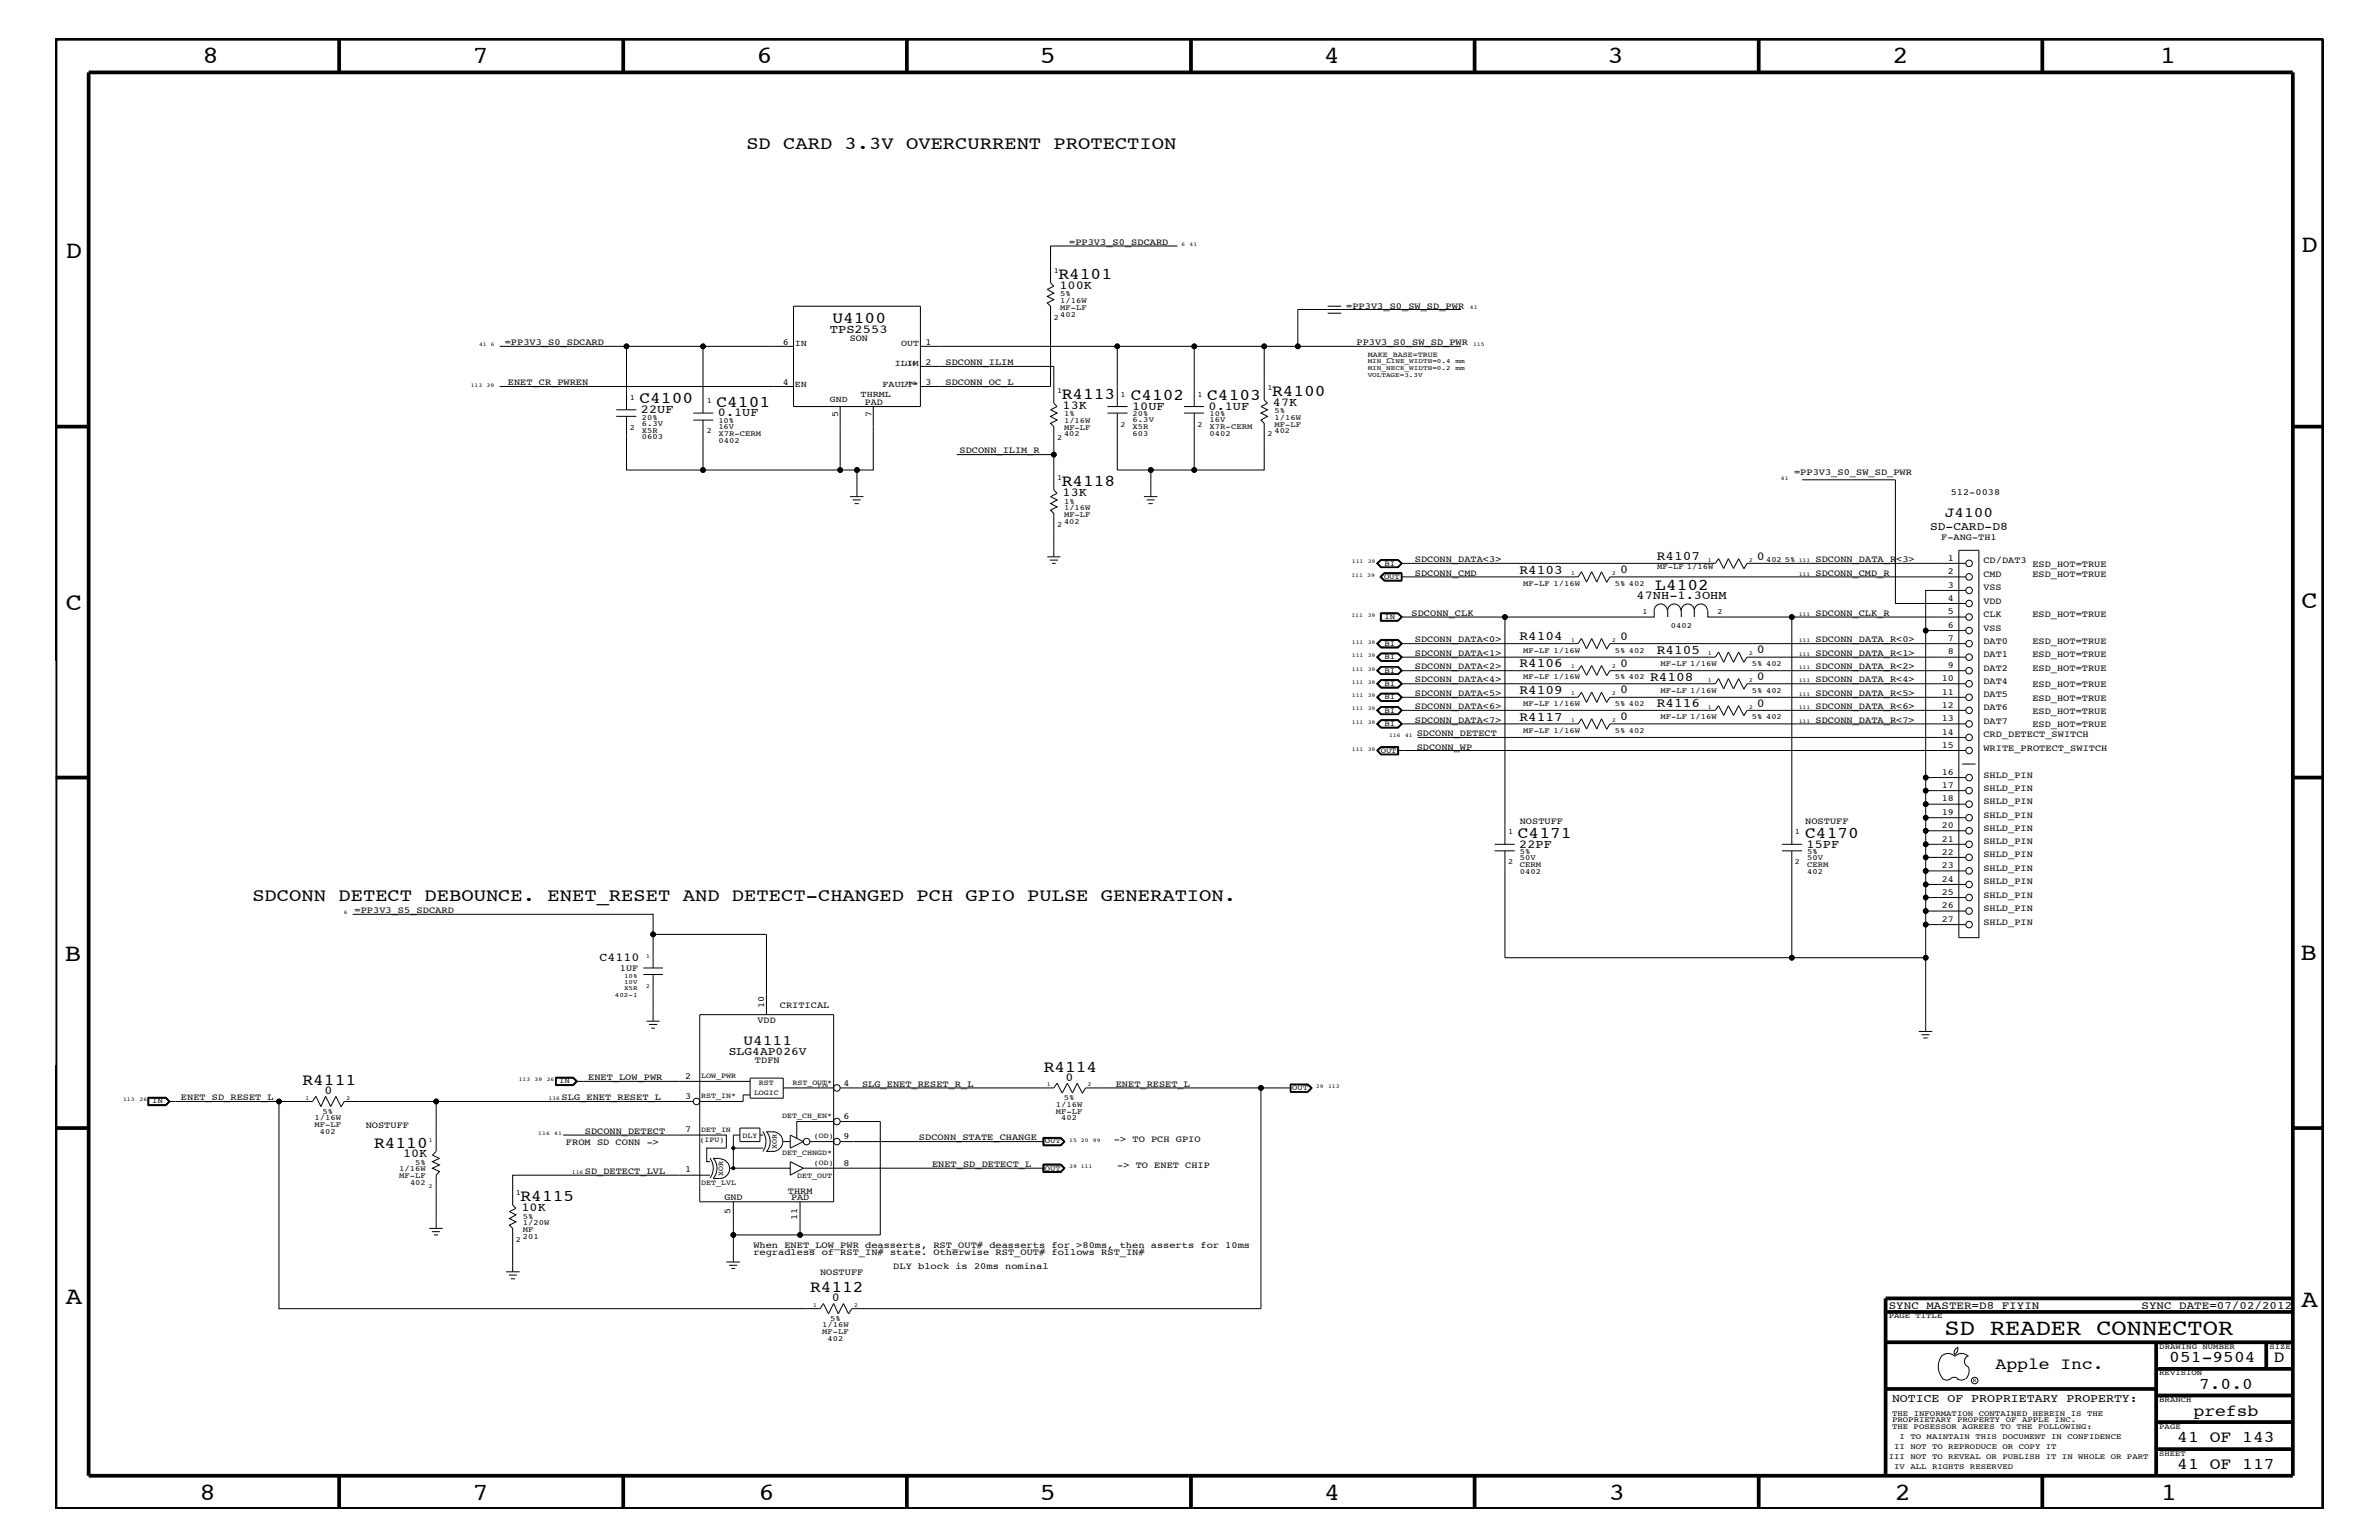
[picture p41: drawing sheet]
<svg xmlns="http://www.w3.org/2000/svg" width="432mm" height="279mm" viewBox="0 0 432 279" stroke-linecap="round" stroke-linejoin="round" font-family="sans-serif">
<defs><g id="words">
<g font-size="4.5">
<text x="36.7" y="11.5">8</text>
<text x="85.8" y="11.5">7</text>
<text x="137.3" y="11.5">6</text>
<text x="188.7" y="11.5">5</text>
<text x="240.3" y="11.5">4</text>
<text x="291.8" y="11.5">3</text>
<text x="343.5" y="11.5">2</text>
<text x="392" y="11.5">1</text>
<text x="11.9" y="46.8">D</text>
<text x="417.7" y="45.7">D</text>
<text x="11.9" y="110.6">C</text>
<text x="417.7" y="110.4">C</text>
<text x="11.8" y="174.3">B</text>
<text x="417.6" y="174.2">B</text>
<text x="11.9" y="236.7">A</text>
<text x="417.7" y="237.1">A</text>
<text x="36.2" y="272.1">8</text>
<text x="85.8" y="272.1">7</text>
<text x="137.7" y="272.1">6</text>
<text x="188.7" y="272.1">5</text>
<text x="240.4" y="272.1">4</text>
<text x="292" y="272.1">3</text>
<text x="343.9" y="272.1">2</text>
<text x="392.2" y="272.1">1</text>
</g>
<text font-size="4.1" x="352.9" y="242.3">SD READER CONNECTOR</text>
<g font-size="3.3">
<text x="135.5" y="27.1">SD CARD 3.3V OVERCURRENT PROTECTION</text>
<text x="45.8" y="163.5">SDCONN DETECT DEBOUNCE. ENET_RESET AND DETECT-CHANGED PCH GPIO PULSE GENERATION.</text>
</g>
<g font-size="3">
<text x="192.1" y="50.7">R4101</text>
<text x="151.1" y="58.6">U4100</text>
<text x="230.9" y="71.8">R4100</text>
<text x="116.1" y="73.2">C4100</text>
<text x="130" y="73.8">C4101</text>
<text x="192.7" y="72.4">R4113</text>
<text x="205.2" y="72.6">C4102</text>
<text x="219.1" y="72.6">C4103</text>
<text x="192.7" y="88.2">R4118</text>
<text x="300.4" y="107">L4102</text>
<text x="275.5" y="152">C4171</text>
<text x="327.7" y="152">C4170</text>
<text x="54.9" y="196.8">R4111</text>
<text x="189.4" y="194.4">R4114</text>
<text x="67.9" y="208.2">R4110</text>
<text x="94.5" y="217.9">R4115</text>
<text x="147" y="234.4">R4112</text>
<text x="362.2" y="248.4">Apple Inc.</text>
<text x="393.7" y="247.1">051-9504</text>
<text x="399.2" y="252">7.0.0</text>
<text x="412.7" y="247.1">D</text>
<text x="398.1" y="256.8">prefsb</text>
<text x="395.2" y="261.6">41 OF 143</text>
<text x="395.2" y="266.6">41 OF 117</text>
</g>
<g font-size="2.6">
<text x="353" y="93.8">J4100</text>
<text x="135" y="189.5">U4111</text>
</g>
<g font-size="2.4">
<text x="300.7" y="101.6">R4107</text>
<text x="275.8" y="104.1">R4103</text>
<text x="275.8" y="116.2">R4104</text>
<text x="300.7" y="118.6">R4105</text>
<text x="275.8" y="125.9">R4109</text>
<text x="275.8" y="121">R4106</text>
<text x="299.5" y="123.5">R4108</text>
<text x="275.8" y="130.8">R4117</text>
<text x="300.7" y="128.3">R4116</text>
</g>
<g font-size="2.2">
<text x="192.3" y="52.4">100K</text>
<text x="150.6" y="60.4">TPS2553</text>
<text x="116.3" y="75">22UF</text>
<text x="130.3" y="75.6">0.1UF</text>
<text x="192.9" y="74.3">13K</text>
<text x="205.5" y="74.4">10UF</text>
<text x="219.4" y="74.4">0.1UF</text>
<text x="231.1" y="73.7">47K</text>
<text x="192.9" y="90">13K</text>
<text x="318.9" y="101.5">0</text>
<text x="294.1" y="104">0</text>
<text x="297.1" y="108.7">47NH-1.3OHM</text>
<text x="294.1" y="116.1">0</text>
<text x="318.9" y="118.5">0</text>
<text x="294.1" y="125.8">0</text>
<text x="294.1" y="120.9">0</text>
<text x="318.9" y="123.4">0</text>
<text x="294.1" y="130.7">0</text>
<text x="318.9" y="128.2">0</text>
<text x="275.8" y="153.8">22PF</text>
<text x="327.9" y="153.8">15PF</text>
<text x="108.8" y="174.4">C4110</text>
<text x="193.4" y="196.1">0</text>
<text x="58.9" y="198.5">0</text>
<text x="73.2" y="210">10K</text>
<text x="94.7" y="219.7">10K</text>
<text x="151" y="236.1">0</text>
</g>
<g font-size="2.1">
<text x="350.3" y="96.2">SD-CARD-D8</text>
<text x="132.3" y="191.4">SLG4AP026V</text>
<text x="343.4" y="254.4">NOTICE OF PROPRIETARY PROPERTY:</text>
</g>
<g font-size="2">
<text x="342.8" y="237.4">SYNC_MASTER=D8_FIYIN</text>
<text x="388.7" y="237.4">SYNC_DATE=07/02/2012</text>
</g>
<g font-size="1.7">
<text x="194.1" y="44.4">=PP3V3_S0_SDCARD</text>
<text x="244.3" y="56">=PP3V3_S0_SW_SD_PWR</text>
<text x="91.6" y="62.6">=PP3V3_S0_SDCARD</text>
<text x="142.1" y="62.5">6</text>
<text x="154.2" y="61.9">SON</text>
<text x="168" y="62.6">1</text>
<text x="246.2" y="62.6">PP3V3_S0_SW_SD_PWR</text>
<text x="92.2" y="69.9">ENET_CR_PWREN</text>
<text x="142.1" y="69.8">4</text>
<text x="168" y="69.8">3</text>
<text x="168" y="66.2">2</text>
<text x="171.6" y="66.2">SDCONN_ILIM</text>
<text x="171.6" y="69.9">SDCONN_OC_L</text>
<text x="152.1" y="75.6" transform="rotate(-90 152.1 75.6)">5</text>
<text x="157" y="73.4">PAD</text>
<text x="158.2" y="75.6" transform="rotate(-90 158.2 75.6)">7</text>
<text x="174.2" y="82.2">SDCONN_ILIM_R</text>
<text x="325.6" y="86.2">=PP3V3_S0_SW_SD_PWR</text>
<text x="354.1" y="89.9">512-0038</text>
<text x="352.3" y="98">F-ANG-TH1</text>
<text x="353.6" y="101.8">1</text>
<text x="256.8" y="104.4">SDCONN_CMD</text>
<text x="256.8" y="102.1">SDCONN_DATA&lt;3&gt;</text>
<text x="329.5" y="104.4">SDCONN_CMD_R</text>
<text x="329.5" y="102.1">SDCONN_DATA_R&lt;3&gt;</text>
<text x="353.6" y="104.2">2</text>
<text x="353.6" y="106.6">3</text>
<text x="360" y="104.7">CMD</text>
<text x="360" y="107.1">VSS</text>
<text x="360" y="102.2">CD/DAT3</text>
<text x="368.9" y="104.7">ESD_HOT=TRUE</text>
<text x="368.9" y="102.9">ESD_HOT=TRUE</text>
<text x="256.2" y="111.7">SDCONN_CLK</text>
<text x="329.5" y="111.7">SDCONN_CLK_R</text>
<text x="353.6" y="113.9">6</text>
<text x="353.6" y="111.4">5</text>
<text x="353.6" y="109.1">4</text>
<text x="360" y="112">CLK</text>
<text x="360" y="109.5">VDD</text>
<text x="368.9" y="112">ESD_HOT=TRUE</text>
<text x="256.8" y="116.5">SDCONN_DATA&lt;0&gt;</text>
<text x="256.8" y="119">SDCONN_DATA&lt;1&gt;</text>
<text x="329.5" y="119">SDCONN_DATA_R&lt;1&gt;</text>
<text x="329.5" y="116.5">SDCONN_DATA_R&lt;0&gt;</text>
<text x="353.6" y="118.7">8</text>
<text x="353.6" y="116.4">7</text>
<text x="360" y="119.2">DAT1</text>
<text x="360" y="116.8">DAT0</text>
<text x="360" y="114.4">VSS</text>
<text x="368.9" y="119.2">ESD_HOT=TRUE</text>
<text x="368.9" y="116.8">ESD_HOT=TRUE</text>
<text x="256.8" y="123.8">SDCONN_DATA&lt;4&gt;</text>
<text x="256.8" y="121.4">SDCONN_DATA&lt;2&gt;</text>
<text x="329.5" y="121.4">SDCONN_DATA_R&lt;2&gt;</text>
<text x="329.5" y="123.8">SDCONN_DATA_R&lt;4&gt;</text>
<text x="352.5" y="123.6">10</text>
<text x="353.6" y="121.2">9</text>
<text x="360" y="121.7">DAT2</text>
<text x="360" y="124.1">DAT4</text>
<text x="368.9" y="121.7">ESD_HOT=TRUE</text>
<text x="368.9" y="124.7">ESD_HOT=TRUE</text>
<text x="256.8" y="128.7">SDCONN_DATA&lt;6&gt;</text>
<text x="256.8" y="131.1">SDCONN_DATA&lt;7&gt;</text>
<text x="256.8" y="126.3">SDCONN_DATA&lt;5&gt;</text>
<text x="329.5" y="128.7">SDCONN_DATA_R&lt;6&gt;</text>
<text x="329.5" y="126.3">SDCONN_DATA_R&lt;5&gt;</text>
<text x="329.5" y="131.1">SDCONN_DATA_R&lt;7&gt;</text>
<text x="352.5" y="128.5">12</text>
<text x="352.5" y="126">11</text>
<text x="352.5" y="130.8">13</text>
<text x="360" y="128.9">DAT6</text>
<text x="360" y="126.5">DAT5</text>
<text x="360" y="131.3">DAT7</text>
<text x="368.9" y="129.6">ESD_HOT=TRUE</text>
<text x="368.9" y="127.1">ESD_HOT=TRUE</text>
<text x="368.9" y="131.9">ESD_HOT=TRUE</text>
<text x="257.1" y="133.5">SDCONN_DETECT</text>
<text x="257.1" y="136">SDCONN_WP</text>
<text x="352.5" y="133.3">14</text>
<text x="352.5" y="135.7">15</text>
<text x="360" y="133.8">CRD_DETECT_SWITCH</text>
<text x="360" y="136.2">WRITE_PROTECT_SWITCH</text>
<text x="352.5" y="143">17</text>
<text x="352.5" y="140.6">16</text>
<text x="360" y="143.5">SHLD_PIN</text>
<text x="360" y="141.1">SHLD_PIN</text>
<text x="275.8" y="149.5">NOSTUFF</text>
<text x="327.7" y="149.5">NOSTUFF</text>
<text x="352.5" y="147.9">19</text>
<text x="352.5" y="145.4">18</text>
<text x="360" y="148.4">SHLD_PIN</text>
<text x="360" y="145.9">SHLD_PIN</text>
<text x="352.5" y="155.1">22</text>
<text x="352.5" y="152.7">21</text>
<text x="352.5" y="150.2">20</text>
<text x="360" y="155.6">SHLD_PIN</text>
<text x="360" y="153.2">SHLD_PIN</text>
<text x="360" y="150.7">SHLD_PIN</text>
<text x="352.5" y="160">24</text>
<text x="352.5" y="157.5">23</text>
<text x="360" y="160.5">SHLD_PIN</text>
<text x="360" y="158">SHLD_PIN</text>
<text x="64.3" y="165.6">=PP3V3_S5_SDCARD</text>
<text x="352.5" y="167.2">27</text>
<text x="352.5" y="164.8">26</text>
<text x="352.5" y="162.4">25</text>
<text x="360" y="167.8">SHLD_PIN</text>
<text x="360" y="165.3">SHLD_PIN</text>
<text x="360" y="162.8">SHLD_PIN</text>
<text x="112.5" y="176.2">1UF</text>
<text x="137.5" y="185.5">VDD</text>
<text x="138.7" y="182.9" transform="rotate(-90 138.7 182.9)">10</text>
<text x="141.6" y="182.9">CRITICAL</text>
<text x="106.8" y="195.9">ENET_LOW_PWR</text>
<text x="124.4" y="195.7">2</text>
<text x="137" y="192.9">TDFN</text>
<text x="153.1" y="197">4</text>
<text x="156.5" y="197.2">SLG_ENET_RESET_R_L</text>
<text x="202.5" y="197.2">ENET_RESET_L</text>
<text x="32.9" y="199.6">ENET_SD_RESET_L</text>
<text x="101.9" y="199.6">SLG_ENET_RESET_L</text>
<text x="124.4" y="199.3">3</text>
<text x="153.1" y="203">6</text>
<text x="66.4" y="204.7">NOSTUFF</text>
<text x="102.7" y="207.7">FROM SD CONN -&gt;</text>
<text x="106.2" y="205.7">SDCONN_DETECT</text>
<text x="124.4" y="205.4">7</text>
<text x="153.1" y="206.6">9</text>
<text x="166.8" y="206.9">SDCONN_STATE_CHANGE</text>
<text x="202.2" y="207.1">-&gt; TO PCH GPIO</text>
<text x="106.2" y="213">SD_DETECT_LVL</text>
<text x="124.4" y="212.7">1</text>
<text x="153.1" y="211.5">8</text>
<text x="169.2" y="211.7">ENET_SD_DETECT_L</text>
<text x="202.8" y="211.9">-&gt; TO ENET CHIP</text>
<text x="131.5" y="217.8">GND</text>
<text x="132.6" y="220.3" transform="rotate(-90 132.6 220.3)">5</text>
<text x="143" y="216.6">THRM</text>
<text x="143.6" y="217.8">PAD</text>
<text x="144.7" y="221.4" transform="rotate(-90 144.7 221.4)">11</text>
<text x="136.7" y="227.7">regradless of RST_IN# state. Otherwise RST_OUT# follows RST_IN#</text>
<text x="136.7" y="226.5">When ENET_LOW_PWR deasserts, RST_OUT# deasserts for &gt;80ms, then asserts for 10ms</text>
<text x="148.8" y="231.3">NOSTUFF</text>
<text x="162.1" y="230.2">DLY block is 20ms nominal</text>
</g>
<g font-size="1.6">
<text x="144.3" y="62.9">IN</text>
<text x="163.6" y="62.9">OUT</text>
<text x="144.3" y="70.1">EN</text>
<text x="156.2" y="72">THRML</text>
<text x="160.2" y="70.1">FAULT*</text>
<text x="162.4" y="66.5">ILIM</text>
<text x="150.6" y="72.9">GND</text>
</g>
<g font-size="1.4">
<text x="191.3" y="49.6">1</text>
<text x="192.4" y="53.8">5%</text>
<text x="191.3" y="58">2</text>
<text x="192.4" y="57.4">402</text>
<text x="192.4" y="55">1/16W</text>
<text x="192.4" y="56.2">MF-LF</text>
<text x="248.2" y="64.7">MAKE_BASE=TRUE</text>
<text x="191.9" y="71.3">1</text>
<text x="203.4" y="72">1</text>
<text x="217.3" y="72">1</text>
<text x="230" y="70.7">1</text>
<text x="114.3" y="72.6">1</text>
<text x="116.5" y="77.3">6.3V</text>
<text x="116.5" y="76.2">20%</text>
<text x="128.3" y="73.2">1</text>
<text x="130.4" y="76.8">10%</text>
<text x="130.4" y="77.9">16V</text>
<text x="193.1" y="76.8">1/16W</text>
<text x="193.1" y="75.6">1%</text>
<text x="203.4" y="77.4">2</text>
<text x="205.6" y="77.9">X5R</text>
<text x="205.6" y="75.6">20%</text>
<text x="205.6" y="76.7">6.3V</text>
<text x="217.3" y="77.4">2</text>
<text x="219.5" y="75.6">10%</text>
<text x="219.5" y="77.9">X7R-CERM</text>
<text x="219.5" y="76.7">16V</text>
<text x="231.3" y="75">5%</text>
<text x="231.3" y="77.4">MF-LF</text>
<text x="231.3" y="76.2">1/16W</text>
<text x="114.3" y="78">2</text>
<text x="116.5" y="78.5">X5R</text>
<text x="116.5" y="79.7">0603</text>
<text x="128.3" y="78.6">2</text>
<text x="130.4" y="79.1">X7R-CERM</text>
<text x="130.4" y="80.3">0402</text>
<text x="191.9" y="79.9">2</text>
<text x="193.1" y="78">MF-LF</text>
<text x="193.1" y="79.2">402</text>
<text x="205.6" y="79.1">603</text>
<text x="219.5" y="79.1">0402</text>
<text x="230" y="79.2">2</text>
<text x="231.3" y="78.6">402</text>
<text x="191.9" y="87.1">1</text>
<text x="191.9" y="95.6">2</text>
<text x="193.1" y="95">402</text>
<text x="193.1" y="93.8">MF-LF</text>
<text x="193.1" y="92.6">1/16W</text>
<text x="193.1" y="91.4">1%</text>
<text x="251.2" y="105">OUT</text>
<text x="251.3" y="102.6">BI</text>
<text x="276.5" y="106.3">MF-LF 1/16W</text>
<text x="293.1" y="106.3">5% 402</text>
<text x="300.8" y="103.2">MF-LF 1/16W</text>
<text x="320.5" y="102.1">402</text>
<text x="324" y="102.1">5%</text>
<text x="251.3" y="112.3">IN</text>
<text x="298.1" y="111.4">1</text>
<text x="303.3" y="113.9">0402</text>
<text x="311.7" y="111.4">2</text>
<text x="251.3" y="119.6">BI</text>
<text x="251.3" y="117.2">BI</text>
<text x="276.5" y="118.4">MF-LF 1/16W</text>
<text x="293.1" y="118.4">5% 402</text>
<text x="251.3" y="124.4">BI</text>
<text x="251.3" y="122">BI</text>
<text x="276.5" y="123.2">MF-LF 1/16W</text>
<text x="293.1" y="123.2">5% 402</text>
<text x="301.4" y="125.7">MF-LF 1/16W</text>
<text x="301.4" y="120.8">MF-LF 1/16W</text>
<text x="318" y="125.7">5% 402</text>
<text x="318" y="120.8">5% 402</text>
<text x="251.3" y="126.9">BI</text>
<text x="251.3" y="129.3">BI</text>
<text x="251.3" y="131.7">BI</text>
<text x="276.5" y="128">MF-LF 1/16W</text>
<text x="293.1" y="128">5% 402</text>
<text x="301.4" y="130.5">MF-LF 1/16W</text>
<text x="318" y="130.5">5% 402</text>
<text x="250.6" y="136.6">OUT</text>
<text x="276.5" y="133">MF-LF 1/16W</text>
<text x="293.1" y="133">5% 402</text>
<text x="273.7" y="151.3">1</text>
<text x="275.8" y="155">5%</text>
<text x="325.8" y="151.3">1</text>
<text x="328" y="155">5%</text>
<text x="273.7" y="156.8">2</text>
<text x="275.8" y="158.5">0402</text>
<text x="275.8" y="156.1">50V</text>
<text x="275.8" y="157.3">CERM</text>
<text x="325.8" y="156.8">2</text>
<text x="328" y="157.3">CERM</text>
<text x="328" y="158.5">402</text>
<text x="328" y="156.1">50V</text>
<text x="101.5" y="196.5">IN</text>
<text x="127.3" y="195.6">LOW_PWR</text>
<text x="137.8" y="196.8">RST</text>
<text x="143.8" y="196.8">RST_OUT*</text>
<text x="234.5" y="197.8">OUT</text>
<text x="27.6" y="200.2">IN</text>
<text x="57.1" y="203.2">1/16W</text>
<text x="58.5" y="202">5%</text>
<text x="127.3" y="199.2">RST_IN*</text>
<text x="136.9" y="198.7">LOGIC</text>
<text x="142" y="202.9">DET_CH_EN*</text>
<text x="191.6" y="200.9">1/16W</text>
<text x="191.6" y="202">MF-LF</text>
<text x="192.6" y="203.2">402</text>
<text x="193.1" y="199.6">5%</text>
<text x="57.1" y="204.4">MF-LF</text>
<text x="58.1" y="205.7">402</text>
<text x="127" y="207.1">(IPU)</text>
<text x="127.3" y="205.3">DET_IN</text>
<text x="134.8" y="206.5">DLY</text>
<text x="141" y="208.5" transform="rotate(-90 141 208.5)">XOR</text>
<text x="142" y="209.6">DET_CHNGD*</text>
<text x="147.7" y="206.5">(OD)</text>
<text x="189.7" y="207.5">OUT</text>
<text x="72.5" y="212.5">1/16W</text>
<text x="72.5" y="213.8">MF-LF</text>
<text x="74.4" y="215">402</text>
<text x="75.4" y="211.4">5%</text>
<text x="127.3" y="215">DET_LVL</text>
<text x="131.2" y="213.3" transform="rotate(-90 131.2 213.3)">XOR</text>
<text x="144.7" y="213.8">DET_OUT</text>
<text x="147.7" y="211.4">(OD)</text>
<text x="189.7" y="212.4">OUT</text>
<text x="93.6" y="216.9">1</text>
<text x="94.9" y="221.1">5%</text>
<text x="93.6" y="225.3">2</text>
<text x="94.9" y="223.5">MF</text>
<text x="94.9" y="222.3">1/20W</text>
<text x="94.9" y="224.7">201</text>
<text x="150.7" y="239.6">5%</text>
<text x="342.8" y="239.2">PAGE TITLE</text>
<text x="149.2" y="242">MF-LF</text>
<text x="149.2" y="240.8">1/16W</text>
<text x="150.2" y="243.3">402</text>
<text x="391.9" y="244.7">DRAWING NUMBER</text>
<text x="411.9" y="244.7">SIZE</text>
<text x="391.9" y="249.5">REVISION</text>
<text x="343.4" y="256.8">THE INFORMATION CONTAINED HEREIN IS THE</text>
<text x="391.9" y="254.4">BRANCH</text>
<text x="343.4" y="258">PROPRIETARY PROPERTY OF APPLE INC.</text>
<text x="343.4" y="259.3">THE POSESSOR AGREES TO THE FOLLOWING:</text>
<text x="343.8" y="262.9">II NOT TO REPRODUCE OR COPY IT</text>
<text x="344.8" y="261.1">I TO MAINTAIN THIS DOCUMENT IN CONFIDENCE</text>
<text x="391.9" y="259.3">PAGE</text>
<text x="342.8" y="264.7">III NOT TO REVEAL OR PUBLISH IT IN WHOLE OR PART</text>
<text x="343.8" y="266.6">IV ALL RIGHTS RESERVED</text>
<text x="391.9" y="264.1">SHEET</text>
</g>
<g font-size="1.2">
<text x="248.2" y="65.9">MIN_LINE_WIDTH=0.4</text>
<text x="264.2" y="65.9">mm</text>
<text x="248.2" y="67.1">MIN_NECK_WIDTH=0.2</text>
<text x="248.2" y="68.4">VOLTAGE=3.3V</text>
<text x="264.2" y="67.1">mm</text>
<text x="113.3" y="179.7">X5R</text>
<text x="113.3" y="178.5">10V</text>
<text x="113.3" y="177.4">10%</text>
<text x="111.6" y="181">402-1</text>
</g>
<g font-size="1.1">
<text x="310" y="101.9">1</text>
<text x="317.5" y="101.9">2</text>
<text x="285.2" y="104.3">1</text>
<text x="292.6" y="104.3">2</text>
<text x="285.2" y="116.4">1</text>
<text x="292.6" y="116.4">2</text>
<text x="310" y="118.9">1</text>
<text x="317.5" y="118.9">2</text>
<text x="285.2" y="121.3">1</text>
<text x="292.6" y="121.3">2</text>
<text x="310" y="123.7">1</text>
<text x="317.5" y="123.7">2</text>
<text x="285.2" y="126.2">1</text>
<text x="285.2" y="131">1</text>
<text x="292.6" y="126.2">2</text>
<text x="292.6" y="131">2</text>
<text x="310" y="128.6">1</text>
<text x="317.5" y="128.6">2</text>
<text x="117.3" y="173.8">1</text>
<text x="117.3" y="179.3">2</text>
<text x="190" y="197">1</text>
<text x="197.4" y="197">2</text>
<text x="55.5" y="199.5">1</text>
<text x="62.9" y="199.5">2</text>
<text x="77.8" y="207.1">1</text>
<text x="77.8" y="215.6">2</text>
<text x="147.6" y="237.1">1</text>
<text x="155" y="237.1">2</text>
</g>
<g font-size="1">
<text x="214.5" y="44.6">6</text>
<text x="215.9" y="44.6">41</text>
<text x="266.8" y="56">41</text>
<text x="87" y="62.9">41 6</text>
<text x="267.4" y="62.9">115</text>
<text x="85.4" y="70.1">113</text>
<text x="88.3" y="70.1">39</text>
<text x="164.2" y="66.2">116</text>
<text x="164.2" y="69.9">116</text>
<text x="323.3" y="87.1">41</text>
<text x="245.3" y="104.7">111</text>
<text x="245.4" y="102.2">111</text>
<text x="248.2" y="104.7">39</text>
<text x="248.2" y="102.2">39</text>
<text x="326.5" y="102.1">111</text>
<text x="326.5" y="104.4">111</text>
<text x="245.3" y="112">111</text>
<text x="248.2" y="112">39</text>
<text x="326.5" y="111.7">111</text>
<text x="245.4" y="119.2">111</text>
<text x="245.4" y="116.8">111</text>
<text x="248.2" y="119.2">39</text>
<text x="248.2" y="116.8">39</text>
<text x="326.5" y="119">111</text>
<text x="326.5" y="116.5">111</text>
<text x="245.4" y="124.1">111</text>
<text x="245.4" y="121.7">111</text>
<text x="248.2" y="124.1">39</text>
<text x="248.2" y="121.7">39</text>
<text x="326.5" y="121.4">111</text>
<text x="326.5" y="123.8">111</text>
<text x="245.4" y="126.5">111</text>
<text x="245.4" y="128.9">111</text>
<text x="245.4" y="131.3">111</text>
<text x="248.2" y="126.5">39</text>
<text x="248.2" y="128.9">39</text>
<text x="248.2" y="131.3">39</text>
<text x="326.5" y="128.7">111</text>
<text x="326.5" y="126.3">111</text>
<text x="326.5" y="131.1">111</text>
<text x="245.4" y="136.2">111</text>
<text x="248.2" y="136.2">39</text>
<text x="252.1" y="133.8">116</text>
<text x="255" y="133.8">41</text>
<text x="62.4" y="165.9">6</text>
<text x="94.1" y="196.2">113</text>
<text x="97" y="196.2">39</text>
<text x="99.2" y="196.2">26</text>
<text x="148.3" y="197.2">116</text>
<text x="238.8" y="197.4">39</text>
<text x="241" y="197.4">113</text>
<text x="22.4" y="199.8">113</text>
<text x="25.3" y="199.8">26</text>
<text x="99.6" y="199.6">116</text>
<text x="97.7" y="205.9">116</text>
<text x="100.6" y="205.9">41</text>
<text x="194.1" y="207.1">15 20</text>
<text x="198.4" y="207.1">99</text>
<text x="103.8" y="213">116</text>
<text x="194.1" y="211.9">39 111</text>
<text x="358.1" y="250.7">R</text>
</g>
</g></defs>
<g fill="none" stroke="#000" stroke-width=".18">
<path d="M144 55.6h23.1v18.2h-23.1zM213.7 44.6h-23v6.7l.6 .6-1.2 .6 1.2 .7-1.2 .6 1.2 .6-1.2 .6 .6 .6v14.5h-23.6M241 55.6h2.4M241 56.8h2.4M265.2 56.1h-29.6v6.7M90.7 70.1h53.3M90.7 62.8h23M111.9 74.4h3.6M111.9 75.5h3.6M113.7 75.5v9.8h13.9M125.8 74.9h3.7M125.8 76.2h3.7"/>
<path d="M127.6 76.2v9.1h24.9M127.6 62.8h-13.9v11.6M144 62.8h-16.4v12.1M152.5 73.8v11.5h6v-11.5M167.1 66.5h24.2v6.7l.6 .6-1.2 .6 1.2 .5-1.2 .6 1.2 .7-1.2 .6 .6 .6v11.5l.6 .6-1.2 .6 1.2 .6-1.2 .7 1.2 .6-1.2 .6 .6 .6v7.8M167.1 62.8h49.7M201 74.9h3.7M201 73.8h3.7M202.8 62.8v11M202.8 74.9v10.4h6.1M214.9 74.9h3.6M214.9 73.8h3.6"/>
<path d="M216.8 62.8h12.7v9.8l.6 .6-1.2 .6 1.2 .6-1.2 .5 1.2 .6-1.2 .7 .6 .6v8.5h-12.7M216.8 74.9v10.4h-7.9M216.8 62.8v11M229.5 62.8h35.7M154.3 90.1h2.4M154.8 90.7h1.4M155.1 91.4h.8M155.5 85.3v4.8M173.7 82.5h17.6M207.6 90.1h2.5M208.1 90.7h1.5M208.5 91.4h.7"/>
<path d="M208.9 85.3v4.8M327.1 87.1h16.9v22.4h12.8M355.5 99.8h3.7v70.3h-3.7zM190.1 101h2.4M190.5 101.6h1.5M190.9 102.2h.7M250.5 104.7l.7-.8h3.2v1.5h-3.2zM250.5 111.2h3.3l.7 .7-.7 .8h-3.3zM250.6 118.6h3.2l.6 .6M250.6 116.2h3.2l.6 .6-.6 .7h-3.2l-.6-.7zM250.6 101.6h3.2l.6 .6-.6 .7h-3.2l-.6-.7zM250.6 118.5h3.2l.7 .7-.7 .8h-3.2l-.7-.8z"/>
<path d="M250.6 116h3.2l.7 .8-.7 .7h-3.2l-.7-.7zM250.6 101.5h3.2l.7 .7-.7 .8h-3.2M250.6 118.6h3.2l.6 .6-.6 .7h-3.2M250.6 118.6l-.6 .6 .6 .7M250.6 116.1h3.2l.6 .7-.6 .7h-3.2l-.6-.7zM250.6 101.5h3.2l.6 .7-.6 .8h-3.2M250.6 101.5l-.7 .7 .7 .8M250.6 101.5l-.6 .7 .6 .8M250.7 111.4h3l.7 .5-.7 .6h-3zM251.3 104l-.7 .7 .7 .6M253.8 111.3h-3.2v1.3h3.2M253.8 111.3l.6 .6"/>
<path d="M253.8 111.3l.6 .6-.6 .7M254.4 111.9l-.6 .7M254.4 104v1.3M254.4 119.2l-.7 .6h-3l-.6-.6 .6-.6h3l.7 .6h56.9l.6-.9 1 1.9 .8-1.9 .9 1.9 1-1.9 .9 1.9 .6-1h39.7M254.4 116.8l-.7 .6h-3l-.6-.6 .6-.6h3l.7 .6h32l.6-1 1 1.9 .9-1.9 .9 1.9 .9-1.9 .9 1.9M254.4 102.2l-.7 .7h-3l-.6-.7 .6-.6h3l.7 .6h56.9l.6-.8 1 1.7 .8-1.7 .9 1.7 1-1.7 .9 1.7M254.4 104.7h32l.6-1 1 1.9 .9-1.9 .9 1.9 .9-1.9 .9 1.9M254.4 111.9h18.8M254.4 104.1h-3.1l-.6 .6 .6 .6h3.1M254.4 119.2l-.6 .7h-3.2M254.4 104h-3.2l-.7 .7 .7 .6h3.2M302.6 110.8a1.19 1.19 0 0 0-1.2-1.2 1.19 1.19 0 0 0-1.2 1.2v1.1h-27v41.3"/>
<path d="M305.1 110.8a1.19 1.19 0 0 0-1.2-1.2 1.19 1.19 0 0 0-1.2 1.2v1.1M307.5 110.8a1.19 1.19 0 0 1 1.2-1.2 1.19 1.19 0 0 1 1.2 1.2M307.5 110.8a1.19 1.19 0 0 0-1.2-1.2 1.19 1.19 0 0 0-1.1 1.2v1.1M307.5 110.8v1.1M310 110.8v1.1h15.2v41.3M325.2 111.9h31.6M356.8 114.4h-7.3v26.7M356.8 107.1h-7.3v7.3M356.8 102.2h-39.7l-.6 1M356.8 116.8h-64.6l-.6 1M356.8 104.7h-64.6l-.6 1M250 136.2l.6-.6h3.2v1.2h-3.2z"/>
<path d="M250.6 135.5l-.6 .7 .6 .7M250.6 123.4h3.2l.6 .7M250.6 125.8h3.2l.6 .7M250.6 128.3h3.2l.6 .6-.6 .7h-3.2l-.6-.7zM250.6 130.7h3.2l.6 .6M250.6 121h3.2l.6 .7-.6 .6h-3.2l-.6-.6zM250.6 123.3h3.2l.7 .8-.7 .7h-3.2l-.7-.7zM250.6 125.7h3.2l.7 .8-.7 .8h-3.2l-.7-.8zM250.6 128.2h3.2l.7 .7-.7 .7h-3.2M250.6 130.6h3.2l.7 .7-.7 .8h-3.2l-.7-.8zM250.6 120.9h3.2l.7 .8-.7 .7h-3.2M250.6 135.5l-.7 .7 .7 .7"/>
<path d="M250.6 123.4l-.6 .7 .6 .6h3.2l.6-.6M250.6 123.4h3.2l.6 .7-.6 .7h-3.2M250.6 123.4l-.6 .7 .6 .7M250.6 125.8h3.2l.6 .7-.6 .7h-3.2M250.6 125.8l-.6 .7 .6 .7M250.6 128.2h3.2l.6 .7-.6 .7h-3.2M250.6 128.2l-.7 .7 .7 .7M250.6 128.2l-.6 .7 .6 .7M250.6 130.7h3.2l.6 .6-.6 .7h-3.2M250.6 130.7l-.6 .6 .6 .7M250.6 120.9h3.2l.6 .8-.6 .7h-3.2M250.6 120.9l-.7 .8 .7 .7"/>
<path d="M250.6 120.9l-.6 .8 .6 .7M250.6 135.5h3.2v1.4h-3.2M250.7 135.6l-.6 .6 .6 .6M253.7 135.6v1.2M253.7 136.2h103.1M254.4 124.1l-.7 .5h-3l-.6-.5 .6-.6h3l.7 .6h56.9l.6-1 1 1.9 .8-1.9 .9 1.9 1-1.9 .9 1.9M254.4 128.9l-.7 .7h-3l-.6-.7 .6-.6h3l.7 .6h56.9l.6-.9 1 1.8 .8-1.8 .9 1.8 1-1.8 .9 1.8M254.4 131.3l-.7 .6h-3l-.6-.6 .6-.6h3l.7 .6h32l.6-.9 1 1.9 .9-1.9 .9 1.9 .9-1.9 .9 1.9M254.4 121.7l-.7 .6h-3l-.6-.6 .6-.7h3l.7 .7h32l.6-.9 1 1.7 .9-1.7 .9 1.7 .9-1.7 .9 1.7M254.4 126.5l-.6 .7h-3.2M254.4 131.3l-.6 .7h-3.2M257.3 133.8h99.5"/>
<path d="M356.1 138.6h2.5M356.8 126.5h-64.6l-.6 .9-.9-1.8-.9 1.8-.9-1.8-.9 1.8-1-1.8-.6 .9h-32l-.7-.6h-3l-.6 .6 .6 .6h3l.7-.6M356.8 124.1h-39.7l-.6 1M356.8 128.9h-39.7l-.6 1M356.8 131.3h-64.6l-.6 1.1M356.8 121.7h-64.6l-.6 .9M271.3 154.4h3.6M271.3 153.2h3.6M273.2 154.4v19.4h52M323.4 153.2h3.7M323.4 154.4h3.7M325.2 154.4v19.4h24.3v-6.1h7.3"/>
<path d="M356.8 158h-7.3v2.5M356.8 155.6h-7.3v2.4M356.8 153.2h-7.3v2.4M356.8 150.7h-7.3v2.5M356.8 148.4h-7.3v2.3M356.8 145.9h-7.3v2.5M356.8 143.4h-7.3v2.5M356.8 141.1h-7.3v2.3M64 165.9h54.5v9.7M116.8 175.6h3.5M116.8 176.8h3.5M118.5 169.5h20.6v14.6"/>
<path d="M118.5 176.8v8.5M349.5 165.3h7.3M349.5 162.8v4.9M349.5 173.8v13.3M356.8 160.5h-7.3v2.3h7.3M26.8 199.1h3.3l.7 .7-.7 .8h-3.3zM27 199.2h3.1l.6 .6-.6 .6h-3.1zM30.1 199.2l.7 .6M30.1 199.2l.6 .6-.6 .7M30.1 199.2h-3.2v1.3h3.2M30.7 199.8h19.9M30.8 199.8l-.7 .7"/>
<path d="M79.2 199.8v9.1l-.7 .7 1.3 .6-1.3 .6 1.3 .6-1.3 .5 1.3 .6-.6 .7v9.7M100.8 195.4h3.3l.7 .8-.7 .8h-3.3zM100.8 195.5h3.3l.6 .7-.6 .7h-3.3M100.9 195.5v1.4M100.9 195.6h3.1l.6 .6-.6 .6h-3.1M104 195.5l.7 .7-.7 .7M104.6 196.2h31.6M117.4 185.3h2.3M117.8 185.9h1.5M118.2 186.5h.7M125.8 199.8h-63.3l-.6 1.1M127 184.1h24.3v33.9h-24.3z"/>
<path d="M136.2 195.6h6v3.6h-6zM136.2 198.7h-1.3v1.1h-7.9M142.2 197.4h9.1M152.5 197.4h38.8l.6-.9 .9 1.8 .9-1.8 1 1.8 .8-1.8 .9 1.8M228.9 197.4v40h-74.3l-.6 1-.9-1.9-.9 1.9-.9-1.9-.9 1.9-1-1.9-.5 .9h-98.3v-37.6h6.1l.6-.9 1 1.9 .8-1.9 .9 1.9 1-1.9 .9 1.9M234.3 197.4h-37.3l-.6 1M237.3 196.8l.7 .6-.7 .7M237.3 196.8h-3v1.3h3M237.3 196.8l.6 .6-.6 .7M237.4 196.7l.7 .7-.7 .7M237.4 196.7h-3.2v1.4h3.2M237.4 196.7l.8 .7-.8 .7"/>
<path d="M348.3 187.1h2.4M348.8 187.7h1.4M349.1 188.3h.8M102.2 205.9h29.6v2.4h-3.5v2.5h.6M128.8 210.1a3 3 0 0 1 .1 3.6M128.9 213.2h-35.8v5.4l.5 .6-1.1 .6 1.1 .6-1.1 .7 1.1 .6-1.1 .6 .6 .6v7.8M129.5 210.1a2.79 2.79 0 0 1 0 3.7M129.5 210.2h1.1M130.6 210.3a1.78 1.78 0 0 1 1.8 1.7 1.78 1.78 0 0 1-1.8 1.8h-1.1M132.5 211.9h10.9M133.1 208.3h5.4M133.1 218v11"/>
<path d="M134.3 204.7h3.6v2.4h-3.6zM134.3 205.9h-1.2v6M137.9 205.9h.6M138.4 205.3a3.1 3.1 0 0 1 .1 3.6M139.1 205.3a2.79 2.79 0 0 1 0 3.7M139.1 205.3h1.3M139.1 208.9h1.3M140.3 205.3a1.78 1.78 0 0 1 1.8 1.8 1.78 1.78 0 0 1-1.8 1.8M142.2 207.1h1.2M143.4 205.9l2.4 1.2-2.4 1.2zM145.8 211.9l-2.4 1.3v-2.4l2.4 1.1h43.7M147 207.1h4.3"/>
<path d="M151.3 203.5h-6.7v3M152.5 203.5h7.3v20.6h-14.6v-6.1M152.5 207.1h37M189.3 206.4h3.2M189.3 211.3h3.2l.7 .6-.7 .8M189.3 206.4h3.2l.8 .7-.8 .8h-3.2zM189.3 211.2h3.2l.8 .7-.8 .8h-3.2zM189.3 207.8h3.2M189.4 206.4v1.4M189.4 211.4h3.1l.6 .5-.6 .7h-3.1zM189.5 206.5h3l.6 .6-.6 .6h-3zM189.5 211.4v1.1h3l.6-.6"/>
<path d="M192.5 211.4l.6 .5M192.5 206.4l.7 .7-.7 .7M192.5 206.4l.6 .7M193.1 207.1l-.6 .7M77.9 222.9h2.5M78.4 223.5h1.4M78.7 224.1h.8M91.9 230.7h2.4M92.4 231.3h1.4M92.7 232h.8M131.8 229h2.5M132.3 229.6h1.5"/>
<path d="M132.8 230.1h.6M133.1 224.1h12.1M352.4 246.1a1.69 1.69 0 0 1 2.4 0M352.4 246a3.3 3.3 0 0 0 .3 4.1M352.6 250.2l.7 .2 .7-.2M354 250.2l.7-.3 .7 .3M354.8 246.1a1.69 1.69 0 0 1 2.5 0M355.3 250.2l.7 .2 .7-.2M355.3 244.4l.1 .3a1.18 1.18 0 0 1-.6 1M355.4 244.4a.99 .99 0 0 0-.6 1.4M357.2 246a1.04 1.04 0 0 0-.6 1 1.04 1.04 0 0 0 .6 1M357.3 248l.1 .7a2.11 2.11 0 0 1-.6 1.5"/>
<circle cx="113.7" cy="62.8" r=".42"/>
<circle cx="127.6" cy="62.8" r=".42"/>
<circle cx="202.8" cy="62.8" r=".42"/>
<circle cx="216.8" cy="62.8" r=".42"/>
<circle cx="229.5" cy="62.8" r=".42"/>
<circle cx="235.6" cy="62.8" r=".42"/>
<circle cx="127.6" cy="85.3" r=".42"/>
<circle cx="152.5" cy="85.3" r=".42"/>
<circle cx="155.5" cy="85.3" r=".42"/>
<circle cx="191.3" cy="82.5" r=".42"/>
<circle cx="208.9" cy="85.3" r=".42"/>
<circle cx="216.8" cy="85.3" r=".42"/>
<circle cx="273.2" cy="111.9" r=".42"/>
<circle cx="325.2" cy="111.9" r=".42"/>
<circle cx="349.5" cy="114.4" r=".42"/>
<circle cx="357.4" cy="116.8" r=".59"/>
<circle cx="357.4" cy="102.2" r=".59"/>
<circle cx="357.4" cy="109.5" r=".59"/>
<circle cx="357.4" cy="107.1" r=".59"/>
<circle cx="357.4" cy="111.9" r=".59"/>
<circle cx="357.4" cy="104.7" r=".59"/>
<circle cx="357.4" cy="119.2" r=".59"/>
<circle cx="357.4" cy="114.4" r=".59"/>
<circle cx="357.4" cy="121.7" r=".59"/>
<circle cx="357.4" cy="126.5" r=".59"/>
<circle cx="357.4" cy="124.1" r=".59"/>
<circle cx="357.4" cy="133.8" r=".59"/>
<circle cx="357.4" cy="131.3" r=".59"/>
<circle cx="357.4" cy="136.2" r=".59"/>
<circle cx="357.4" cy="128.9" r=".59"/>
<circle cx="349.5" cy="148.4" r=".42"/>
<circle cx="349.5" cy="153.2" r=".42"/>
<circle cx="349.5" cy="141.1" r=".42"/>
<circle cx="349.5" cy="143.4" r=".42"/>
<circle cx="349.5" cy="158" r=".42"/>
<circle cx="349.5" cy="155.6" r=".42"/>
<circle cx="349.5" cy="150.7" r=".42"/>
<circle cx="349.5" cy="145.9" r=".42"/>
<circle cx="357.4" cy="145.9" r=".59"/>
<circle cx="357.4" cy="148.4" r=".59"/>
<circle cx="357.4" cy="153.2" r=".59"/>
<circle cx="357.4" cy="158" r=".59"/>
<circle cx="357.4" cy="141.1" r=".59"/>
<circle cx="357.4" cy="143.4" r=".59"/>
<circle cx="357.4" cy="150.7" r=".59"/>
<circle cx="357.4" cy="155.6" r=".59"/>
<circle cx="118.5" cy="169.5" r=".42"/>
<circle cx="325.2" cy="173.8" r=".42"/>
<circle cx="349.5" cy="173.8" r=".42"/>
<circle cx="349.5" cy="160.5" r=".42"/>
<circle cx="349.5" cy="167.7" r=".42"/>
<circle cx="349.5" cy="165.3" r=".42"/>
<circle cx="349.5" cy="162.8" r=".42"/>
<circle cx="357.4" cy="167.7" r=".59"/>
<circle cx="357.4" cy="165.3" r=".59"/>
<circle cx="357.4" cy="160.5" r=".59"/>
<circle cx="357.4" cy="162.8" r=".59"/>
<circle cx="50.6" cy="199.8" r=".42"/>
<circle cx="79.2" cy="199.8" r=".42"/>
<circle cx="126.4" cy="199.8" r=".59"/>
<circle cx="151.9" cy="197.4" r=".59"/>
<circle cx="228.9" cy="197.4" r=".42"/>
<circle cx="133.1" cy="211.9" r=".25"/>
<circle cx="133.1" cy="208.3" r=".25"/>
<circle cx="146.4" cy="207.1" r=".59"/>
<circle cx="151.9" cy="203.5" r=".59"/>
<circle cx="151.9" cy="207.1" r=".59"/>
<circle cx="133.1" cy="224.1" r=".42"/>
<circle cx="145.2" cy="224.1" r=".42"/>
<circle cx="358.4" cy="250.5" r=".59"/>
</g>
<g fill="#000">
<circle cx="113.7" cy="62.9" r=".42"/>
<circle cx="127.6" cy="62.9" r=".42"/>
<circle cx="202.8" cy="62.9" r=".42"/>
<circle cx="216.7" cy="62.9" r=".42"/>
<circle cx="229.4" cy="62.9" r=".42"/>
<circle cx="235.5" cy="62.9" r=".42"/>
<circle cx="127.6" cy="85.3" r=".42"/>
<circle cx="152.5" cy="85.3" r=".42"/>
<circle cx="155.5" cy="85.3" r=".42"/>
<circle cx="191.3" cy="82.5" r=".42"/>
<circle cx="208.9" cy="85.3" r=".42"/>
<circle cx="216.7" cy="85.3" r=".42"/>
<circle cx="273.1" cy="112" r=".42"/>
<circle cx="325.2" cy="112" r=".42"/>
<circle cx="349.5" cy="114.4" r=".42"/>
<circle cx="349.5" cy="155.6" r=".42"/>
<circle cx="349.5" cy="141.1" r=".42"/>
<circle cx="349.5" cy="143.5" r=".42"/>
<circle cx="349.5" cy="153.2" r=".42"/>
<circle cx="349.5" cy="148.4" r=".42"/>
<circle cx="349.5" cy="150.7" r=".42"/>
<circle cx="349.5" cy="158" r=".42"/>
<circle cx="349.5" cy="145.9" r=".42"/>
<circle cx="118.5" cy="169.5" r=".42"/>
<circle cx="325.2" cy="173.8" r=".42"/>
<circle cx="349.5" cy="167.8" r=".42"/>
<circle cx="349.5" cy="160.5" r=".42"/>
<circle cx="349.5" cy="162.8" r=".42"/>
<circle cx="349.5" cy="165.3" r=".42"/>
<circle cx="349.5" cy="173.8" r=".42"/>
<circle cx="50.6" cy="199.8" r=".42"/>
<circle cx="79.2" cy="199.8" r=".42"/>
<circle cx="228.9" cy="197.4" r=".42"/>
<circle cx="133.1" cy="211.9" r=".25"/>
<circle cx="133.1" cy="208.3" r=".25"/>
<circle cx="133.1" cy="224.1" r=".42"/>
<circle cx="145.2" cy="224.1" r=".42"/>
</g>
<g fill="none" stroke="#000" stroke-width=".68" stroke-linecap="butt">
<path d="M10.1 7h411.6v266.8h-411.6zM16.1 13.1h400.1v254.6h-400.1zM61.6 7v6.1M113.1 7v6.1M164.6 7v6.1M216.2 7v6.1M267.6 7v6.1M319.2 7v6.1M370.7 7v6.1M10.1 77.4h6M416.2 77.4h5.5M10.1 141.1h6"/>
<path d="M416.2 141.1h5.5M10.1 204.7h6M416.2 204.7h5.5M342.2 238h74M416.2 235.6h-74v32.1M342.2 252h49.2M342.2 243.5h74M391.4 248.4h24.8M391.4 243.5v24.2M391.4 258h24.8M391.4 253.2h24.8M411.3 243.5v4.9"/>
<path d="M61.6 267.7v6.1M113.1 267.7v6.1M164.6 267.7v6.1M216.2 268v5.8M267.6 267.7v6.1M319.2 267.7v6.1M370.7 267.7v6.1M391.4 262.9h24.8"/>
</g>
<path d="M-.1 120.5h9.5v73.4h-9.5z" fill="#fff"/>
<use href="#words"/>
</svg>
